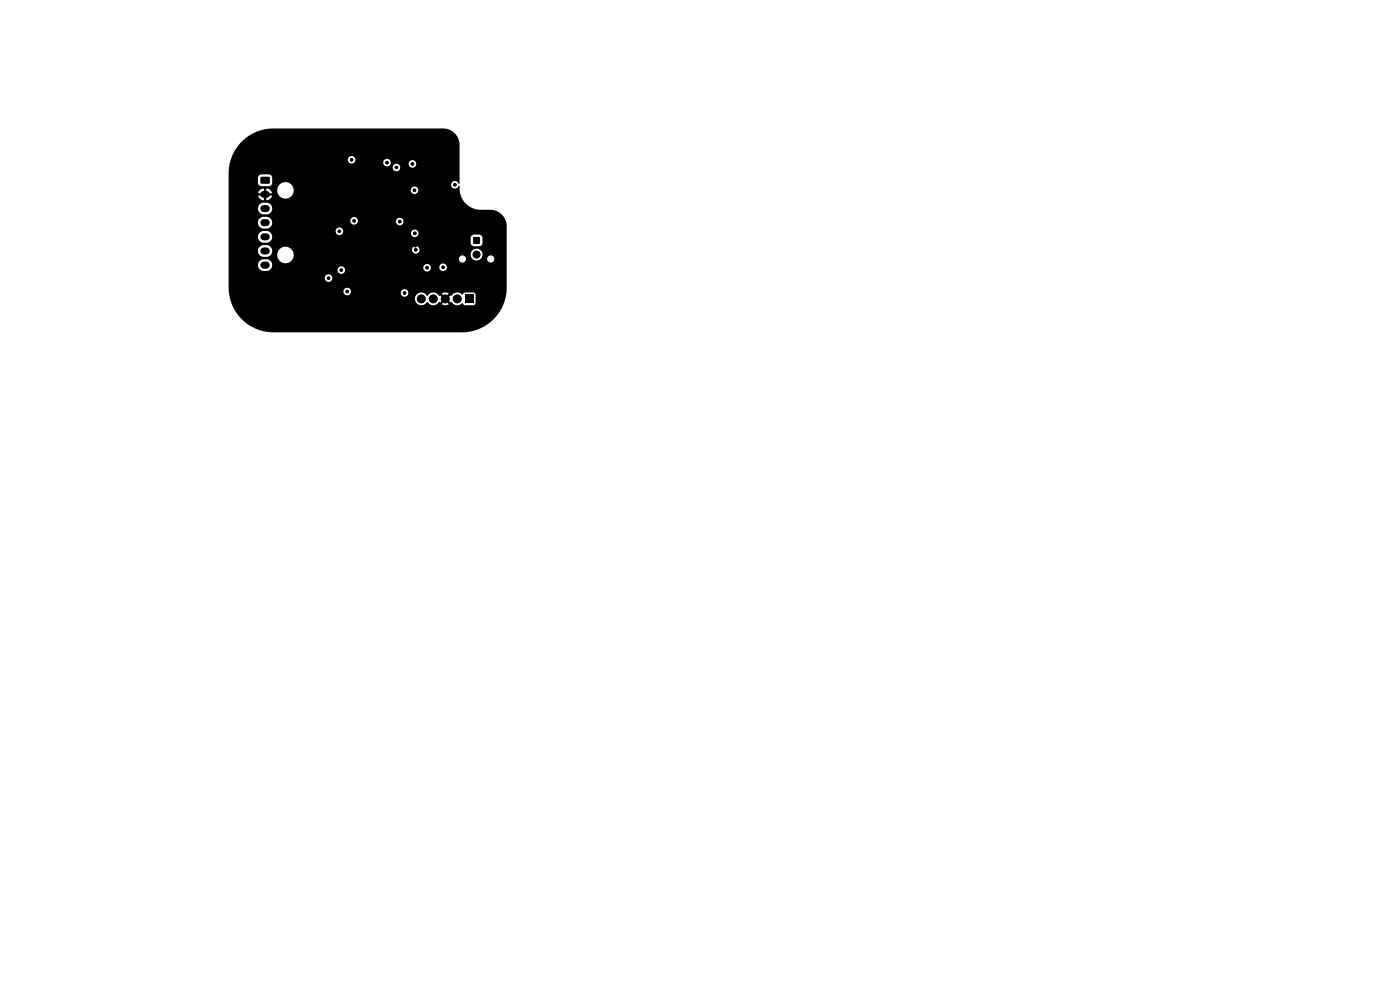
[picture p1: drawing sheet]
<svg xmlns="http://www.w3.org/2000/svg" width="297mm" height="210mm" viewBox="0 0 297 210" stroke-linecap="round" stroke-linejoin="round" font-family="sans-serif">
<path d="M55.3 37.6h1.9v1.3h-1.9zM51.1 30.2a9.5 9.5 0 0 1 7-2.9h35.9a3.5 3.5 0 0 1 3.5 3.5v8.1l-.1 .1a.82 .82 0 0 0-1.1-.7 .82 .82 0 0 0-.5 1.3 .82 .82 0 0 0 1.3 .1l.2-.3h.2a4.6 4.6 0 0 0 4.4 5.1h2.1a3.5 3.5 0 0 1 3.2 2.1l.3 1.4v13a9.5 9.5 0 0 1-9.5 9.5h-40a9.5 9.5 0 0 1-9.2-7.2h39.2v.2a1.41 1.41 0 0 0 1.2 1.2 1.41 1.41 0 0 0 1.5-.7 1.48 1.48 0 0 0 2.5 0l.1 .2 .7-.7 .3 .4-.5 .7a1.34 1.34 0 0 0 1.4-.1l-.6-.6 .3-.4 .7 .7 .2-.1a1.46 1.46 0 0 0 2.3 .2l.5 .5 1.9-.1 .4-.4v-1.9l-.3-.3h-2l-.4 .4a1.57 1.57 0 0 0-2.5 .3l-.1-.2-.7 .7-.3-.4 .6-.7a1.34 1.34 0 0 0-1.5 .1l.6 .6-.3 .4-.7-.7v.2a1.6 1.6 0 0 0-2.1-.6l-.6 .6a1.4 1.4 0 0 0-1.5-.7 1.4 1.4 0 0 0-1.1 1.2h-39.2l-.3-1.5h24.4a.8 .8 0 0 0 .6 .8 .8 .8 0 0 0 .9-.5h10.6v.1a.8 .8 0 0 0 1.2 .6 .8 .8 0 0 0 0-1.3 .8 .8 0 0 0-1.2 .6l-10.6-.1a.8 .8 0 0 0-.6-.9 .8 .8 0 0 0-.9 .7h-24.4v-2.9h20.4v.2a.8 .8 0 0 0 1.2 .6 .8 .8 0 0 0 0-1.4 .8 .8 0 0 0-1.2 .6h-20.4v-2.8h6.2l.3 1 .9 .4h.9l.5-.3h14.3v.2a.8 .8 0 0 0 1.1 .6 .8 .8 0 0 0 .3-1.3h16.8v.2a.8 .8 0 0 0 .9 .7 .8 .8 0 0 0 .7-1h1.8v.2a.8 .8 0 0 0 1.2 .6 .8 .8 0 0 0 0-1.4 .8 .8 0 0 0-1.2 .6h-1.8a.8 .8 0 0 0-.9-.6 .8 .8 0 0 0-.7 .7h-16.9a.8 .8 0 0 0-1.3 .5h-14.3a1.26 1.26 0 0 0 .4-1.3 1.26 1.26 0 0 0-1.1-.9l-1.3 .2-.4 .4-.2 .5h-6.2v-3h6.2v.2a1.25 1.25 0 0 0 1.2 1.2h.9l.7-.5h1.3v.2a1.76 1.76 0 0 0 1.4 1.6 1.76 1.76 0 0 0 1.9-.9h35.2v.1a.76 .76 0 0 0 1.2 .6 .76 .76 0 0 0 0-1.3 .76 .76 0 0 0-1.2 .6h-35.2l.2-1h37.5v.2a1.25 1.25 0 0 0 .9 1.1 1.25 1.25 0 0 0 1.3-.3h1.3v.1a.76 .76 0 0 0 1.2 .6 .76 .76 0 0 0 0-1.3 .76 .76 0 0 0-1.2 .6l-1.2-.1a1.25 1.25 0 0 0-.5-2 1.25 1.25 0 0 0-1.8 1.1h-37.5l-.4-1h25.5a.8 .8 0 0 0 1.1 .9 .8 .8 0 0 0 .2-1.4 .8 .8 0 0 0-1.3 .4v.1h-25.5a1.75 1.75 0 0 0-1.9-.5 1.75 1.75 0 0 0-1.2 1.6l-1.2-.1a1.25 1.25 0 0 0-1-1.9l-1.3 .2-.4 .4-.2 .5h-6.2v-3h6.2v.2a1.25 1.25 0 0 0 1.2 1.2h.9a1.24 1.24 0 0 0 .9-1.1h42.1l.1 1.3 .4 .5h1.5l.4-.2 .2-.4-.1-1.4-.6-.5-1.4 .1-.5 .6h-42.1v-.6l-.4-.5-.5-.3h-.9l-.7 .3-.5 .8h-6.2v-1.1h22.7a.8 .8 0 0 0 .6 .8 .8 .8 0 0 0 .9-.4h14.5v.2a.8 .8 0 0 0 1.2 .6 .8 .8 0 0 0 0-1.4 .8 .8 0 0 0-1.2 .6h-14.5a.8 .8 0 0 0-.5-1.1 .8 .8 0 0 0-1 .7h-22.7v-1.9h6.2v.2a1.25 1.25 0 0 0 1.2 1.2h.9a1.25 1.25 0 0 0 .9-1.7h16.6v.1a.8 .8 0 0 0 .8 .8 .8 .8 0 0 0 .8-.8h8.1v.2a.8 .8 0 0 0 1.2 .6 .8 .8 0 0 0 0-1.4 .8 .8 0 0 0-1.2 .6h-8.1v-.1a.8 .8 0 0 0-.8-.8 .8 .8 0 0 0-.8 .8h-16.6a1.25 1.25 0 0 0-1.1-.8l-1.3 .2-.4 .4-.2 .5h-6.2v-3h6.2v.2a1.25 1.25 0 0 0 1.2 1.2h.9a1.25 1.25 0 0 0 .9-1.4 1.25 1.25 0 0 0-1.1-1.1l-1.3 .2-.4 .4-.2 .5h-6.2v-3.1h7.3v.5h-1.1a1.24 1.24 0 0 0 1.3 1v-.8h.5v.8h.1a1.25 1.25 0 0 0 1.1-1h-1v-.5h1l-.4-.7h1.5a1.75 1.75 0 0 0 1.8 1.8 1.75 1.75 0 0 0 1.7-1.8h24.8v.1a.8 .8 0 0 0 1.3 .6 .8 .8 0 0 0 0-1.3 .8 .8 0 0 0-1.3 .6h-24.8a1.75 1.75 0 0 0-1.7-1.7 1.75 1.75 0 0 0-1.8 1.7h-1.5l-.8-.3v.8h-.5v-.8h-.1a1.25 1.25 0 0 0-1.2 1h-6.2v-3.3h6.2v1.1a.74 .74 0 0 0 .7 .7h1.7l.5-.3 .1-.3v-1.2l-.2-.6-.5-.1h-1.7l-.4 .3-.2 .4h-6.2l.1-2.2h34.7v.1a.8 .8 0 0 0 1.2 .6 .8 .8 0 0 0 0-1.3 .8 .8 0 0 0-1.2 .6h-34.7l.4-1.7h24.8v.2a.8 .8 0 0 0 .6 .7 .8 .8 0 0 0 .8-.3h6.1v.2a.8 .8 0 0 0 .7 .7 .8 .8 0 0 0 .9-.6h3.8v.2a.8 .8 0 0 0 1.2 .6 .8 .8 0 0 0 0-1.4 .8 .8 0 0 0-1.2 .6h-3.8v-.1a.8 .8 0 0 0-.7-.9 .8 .8 0 0 0-.9 .7h-6.1a.8 .8 0 0 0-.3-1.2 .8 .8 0 0 0-1.1 .6h-24.8a9.5 9.5 0 0 1 2.1-3.6zM100.4 50.3h1.4v1.4h-1.4zM98.7 62.6h1.7v1.7h-1.7z" fill="#000"/>
<path d="M56 41.2h.5M56 44.2h.5M56 47.2h.5M56 50.2h.5M56 53.2h.5M56 56.2h.5" fill="none" stroke="#000" stroke-width="1.5"/>
<g fill="#000" stroke="#000" stroke-width=".21">
<circle cx="71.3" cy="27.8" r=".3"/>
<circle cx="74.6" cy="33.9" r=".3"/>
<circle cx="77" cy="38.9" r=".3"/>
<circle cx="82.1" cy="34.5" r=".3"/>
<circle cx="84.1" cy="35.5" r=".3"/>
<circle cx="87.5" cy="34.8" r=".3"/>
<circle cx="91.6" cy="35.4" r=".3"/>
<circle cx="96.5" cy="39.2" r=".3"/>
<circle cx="66.6" cy="51.9" r=".3"/>
<circle cx="67.5" cy="55.4" r=".3"/>
<circle cx="67.5" cy="57" r=".3"/>
<circle cx="69.7" cy="59" r=".3"/>
<circle cx="71.9" cy="47.4" r=".3"/>
<circle cx="72" cy="49.1" r=".3"/>
<circle cx="72.4" cy="57.3" r=".3"/>
<circle cx="75.1" cy="46.9" r=".3"/>
<circle cx="75.2" cy="45.2" r=".3"/>
<circle cx="75.5" cy="41" r=".3"/>
<circle cx="76.3" cy="56.2" r=".3"/>
<circle cx="77.1" cy="50.5" r=".3"/>
<circle cx="77.1" cy="58.5" r=".3"/>
<circle cx="78.5" cy="41" r=".3"/>
<circle cx="81" cy="44.3" r=".3"/>
<circle cx="83.6" cy="58.6" r=".3"/>
<circle cx="84.3" cy="51.3" r=".3"/>
<circle cx="84.8" cy="47" r=".3"/>
<circle cx="85.1" cy="40.1" r=".3"/>
<circle cx="86.5" cy="46.5" r=".3"/>
<circle cx="87.9" cy="40.4" r=".3"/>
<circle cx="88" cy="49.5" r=".3"/>
<circle cx="88.1" cy="52.1" r=".3"/>
<circle cx="88.2" cy="53" r=".3"/>
<circle cx="90.6" cy="56.8" r=".3"/>
<circle cx="94" cy="56.7" r=".3"/>
<circle cx="94.1" cy="58.4" r=".3"/>
<circle cx="94.7" cy="40.5" r=".3"/>
<circle cx="95.6" cy="49.1" r=".3"/>
<circle cx="101.1" cy="54" r=".75"/>
<circle cx="69.8" cy="60.3" r=".3"/>
<circle cx="73.7" cy="61.8" r=".3"/>
<circle cx="73.8" cy="64.3" r=".3"/>
<circle cx="85.7" cy="63.9" r=".3"/>
<circle cx="85.8" cy="62.1" r=".3"/>
<circle cx="88.5" cy="60.2" r=".3"/>
<circle cx="89.4" cy="63.4" r=".85"/>
<circle cx="91.9" cy="63.4" r=".85"/>
<circle cx="94.5" cy="63.4" r=".85"/>
<circle cx="97" cy="63.4" r=".85"/>
</g>
</svg>
